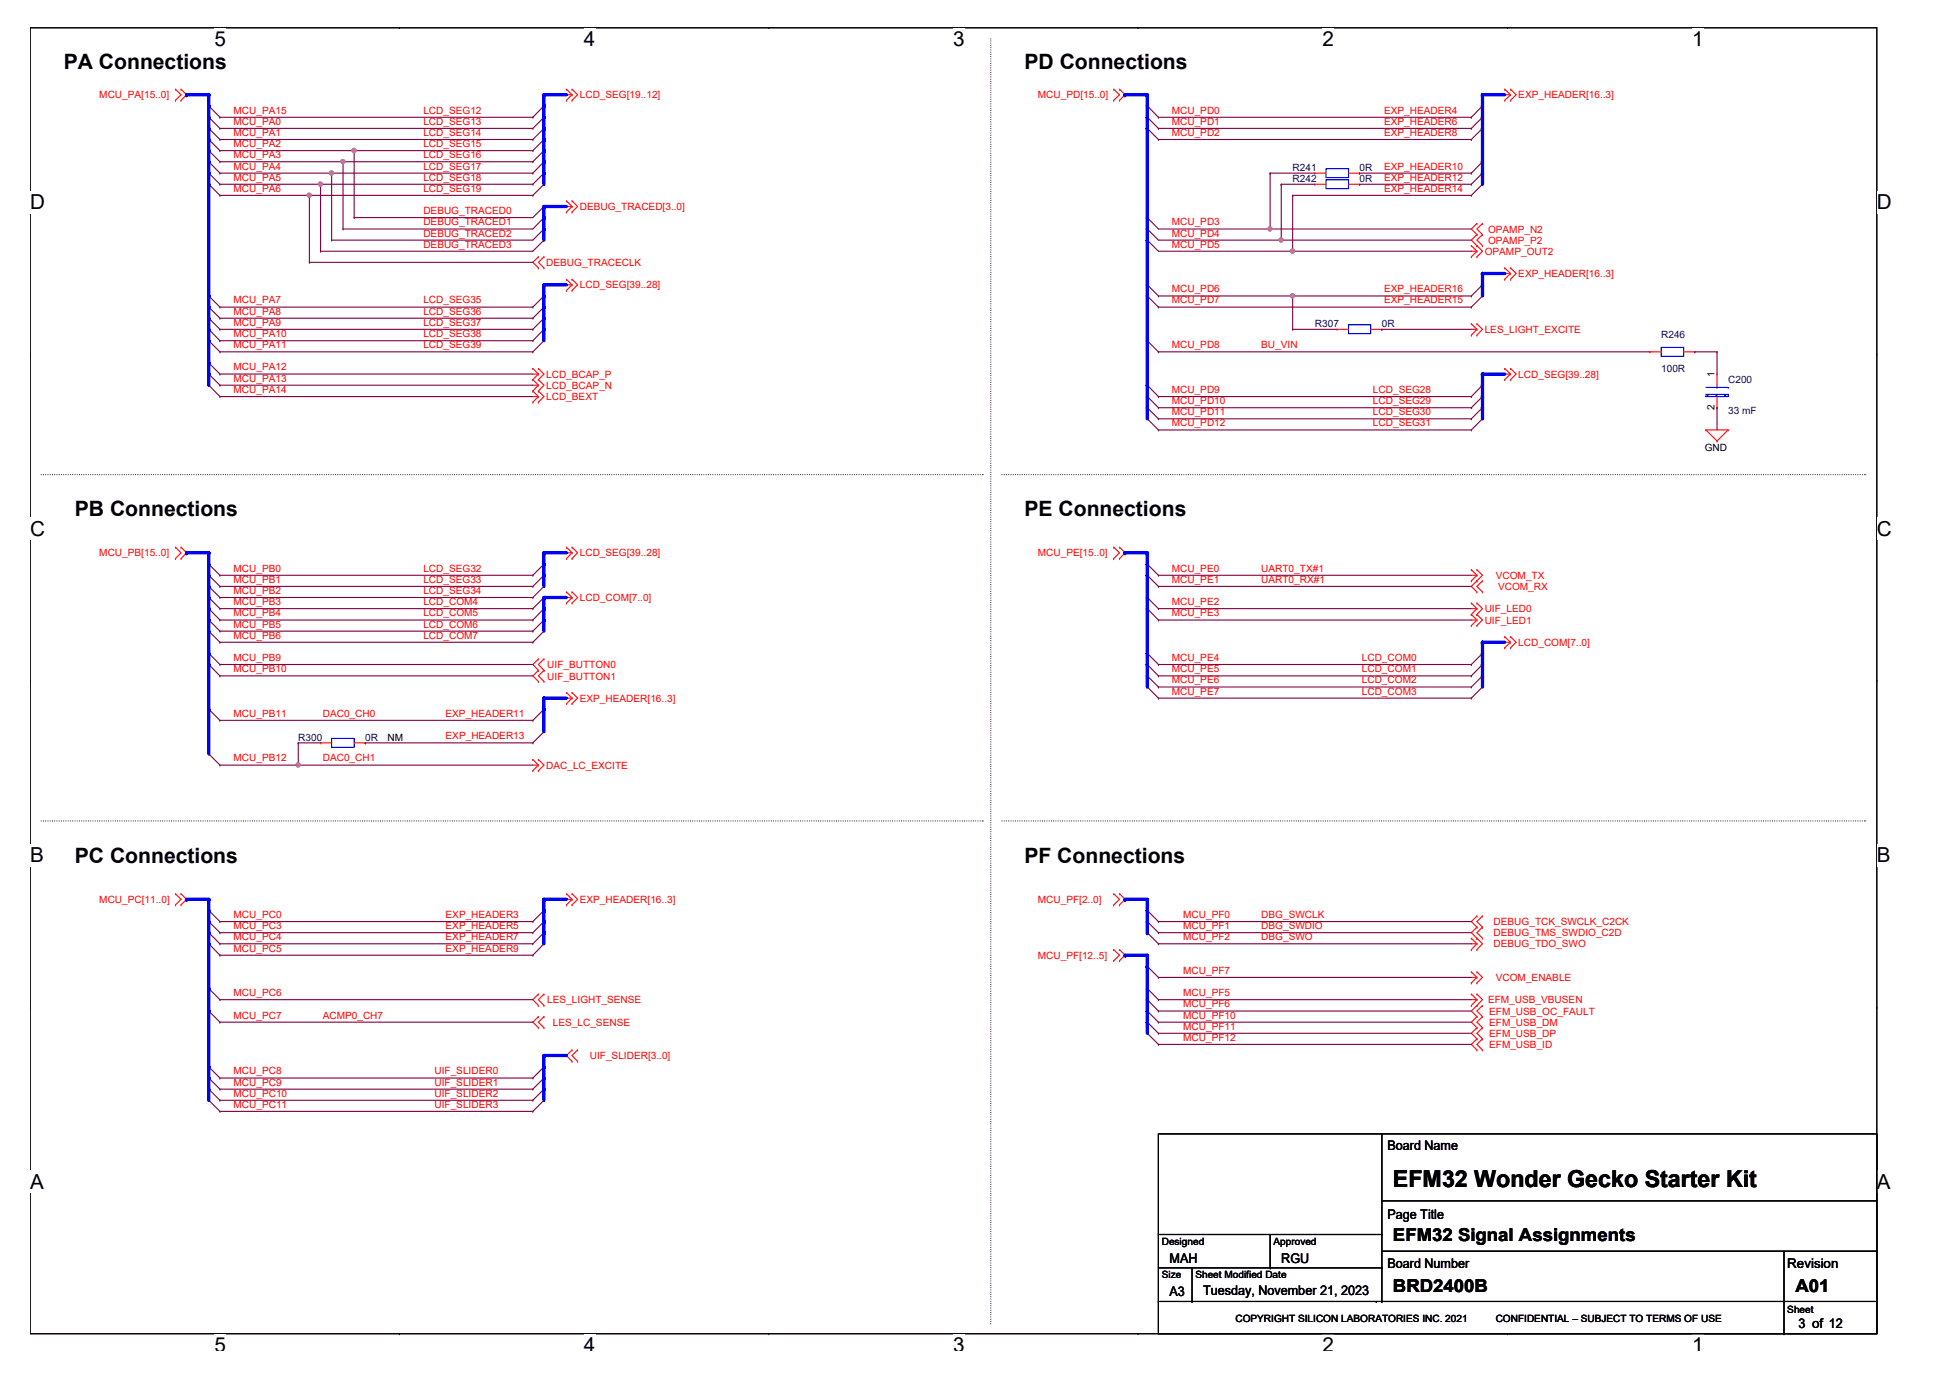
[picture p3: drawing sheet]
<svg xmlns="http://www.w3.org/2000/svg" width="297mm" height="210mm" viewBox="0 0 297 210" stroke-linecap="round" stroke-linejoin="round" font-family="sans-serif">
<defs><g id="words">
<text font-size="3.6" x="212.2" y="180.8">EFM32 Wonder Gecko Starter Kit</text>
<g font-size="3.2">
<text x="9.7" y="10.6">PA Connections</text>
<text x="156.1" y="10.6">PD Connections</text>
<text x="11.4" y="78.7">PB Connections</text>
<text x="156.1" y="78.7">PE Connections</text>
<text x="11.4" y="131.4">PC Connections</text>
<text x="156.1" y="131.4">PF Connections</text>
</g>
<g font-size="3.1">
<text x="32.7" y="7">5</text>
<text x="89" y="7">4</text>
<text x="145.2" y="7">3</text>
<text x="201.5" y="7">2</text>
<text x="257.7" y="7">1</text>
<text x="4.6" y="31.9">D</text>
<text x="285.9" y="31.9">D</text>
<text x="4.6" y="81.6">C</text>
<text x="285.9" y="81.6">C</text>
<text x="4.6" y="131.3">B</text>
<text x="285.9" y="131.3">B</text>
<text x="4.6" y="181.1">A</text>
<text x="285.9" y="181.1">A</text>
<text x="32.7" y="206">5</text>
<text x="89" y="206">4</text>
<text x="145.2" y="206">3</text>
<text x="201.5" y="206">2</text>
<text x="257.7" y="206">1</text>
</g>
<g font-size="2.7">
<text x="212.2" y="189">EFM32 Signal Assignments</text>
<text x="212.2" y="196.8">BRD2400B</text>
<text x="273.5" y="196.8">A01</text>
</g>
<g font-size="2">
<text x="211.3" y="175.1">Board Name</text>
<text x="211.3" y="185.7">Page Title</text>
<text x="178.2" y="197.4">A3</text>
<text x="178.2" y="192.3">MAH</text>
<text x="183.3" y="197.2">Tuesday, November 21, 2023</text>
<text x="195.2" y="192.3">RGU</text>
<text x="211.3" y="193.2">Board Number</text>
<text x="272.3" y="193.2">Revision</text>
<text x="274" y="202.4">3 of 12</text>
</g>
<g font-size="1.5" fill="#f00">
<text x="15.1" y="15">MCU_PA[15..0]</text>
<text x="35.6" y="17.3">MCU_PA15</text>
<text x="64.5" y="17.3">LCD_SEG12</text>
<text x="88.3" y="15">LCD_SEG[19..12]</text>
<text x="158.1" y="15">MCU_PD[15..0]</text>
<text x="178.5" y="17.3">MCU_PD0</text>
<text x="210.8" y="17.3">EXP_HEADER4</text>
<text x="231.3" y="15">EXP_HEADER[16..3]</text>
<text x="35.6" y="20.7">MCU_PA1</text>
<text x="35.6" y="22.4">MCU_PA2</text>
<text x="35.6" y="19">MCU_PA0</text>
<text x="64.5" y="20.7">LCD_SEG14</text>
<text x="64.5" y="19">LCD_SEG13</text>
<text x="64.5" y="22.4">LCD_SEG15</text>
<text x="178.5" y="19">MCU_PD1</text>
<text x="178.5" y="20.7">MCU_PD2</text>
<text x="210.8" y="19">EXP_HEADER6</text>
<text x="210.8" y="20.7">EXP_HEADER8</text>
<text x="35.6" y="24.1">MCU_PA3</text>
<text x="35.6" y="25.8">MCU_PA4</text>
<text x="35.6" y="27.5">MCU_PA5</text>
<text x="35.6" y="29.2">MCU_PA6</text>
<text x="64.5" y="29.2">LCD_SEG19</text>
<text x="64.5" y="27.5">LCD_SEG18</text>
<text x="64.5" y="25.8">LCD_SEG17</text>
<text x="64.5" y="24.1">LCD_SEG16</text>
<text x="210.8" y="25.8">EXP_HEADER10</text>
<text x="210.8" y="27.5">EXP_HEADER12</text>
<text x="210.8" y="29.2">EXP_HEADER14</text>
<text x="64.5" y="34.3">DEBUG_TRACED1</text>
<text x="64.5" y="32.6">DEBUG_TRACED0</text>
<text x="88.3" y="32">DEBUG_TRACED[3..0]</text>
<text x="178.5" y="34.3">MCU_PD3</text>
<text x="226.7" y="35.4">OPAMP_N2</text>
<text x="64.5" y="37.7">DEBUG_TRACED3</text>
<text x="64.5" y="36">DEBUG_TRACED2</text>
<text x="83.2" y="40.5">DEBUG_TRACECLK</text>
<text x="178.5" y="36">MCU_PD4</text>
<text x="178.5" y="37.7">MCU_PD5</text>
<text x="226.2" y="38.8">OPAMP_OUT2</text>
<text x="226.7" y="37.1">OPAMP_P2</text>
<text x="35.6" y="46.2">MCU_PA7</text>
<text x="35.6" y="47.9">MCU_PA8</text>
<text x="64.5" y="46.2">LCD_SEG35</text>
<text x="64.5" y="47.9">LCD_SEG36</text>
<text x="88.3" y="43.9">LCD_SEG[39..28]</text>
<text x="178.5" y="46.2">MCU_PD7</text>
<text x="178.5" y="44.5">MCU_PD6</text>
<text x="210.8" y="44.5">EXP_HEADER16</text>
<text x="210.8" y="46.2">EXP_HEADER15</text>
<text x="231.3" y="42.2">EXP_HEADER[16..3]</text>
<text x="35.6" y="49.6">MCU_PA9</text>
<text x="35.6" y="51.3">MCU_PA10</text>
<text x="35.6" y="53">MCU_PA11</text>
<text x="64.5" y="51.3">LCD_SEG38</text>
<text x="64.5" y="53">LCD_SEG39</text>
<text x="64.5" y="49.6">LCD_SEG37</text>
<text x="178.5" y="53">MCU_PD8</text>
<text x="192.1" y="53">BU_VIN</text>
<text x="226.2" y="50.7">LES_LIGHT_EXCITE</text>
<text x="35.6" y="56.4">MCU_PA12</text>
<text x="35.6" y="58.1">MCU_PA13</text>
<text x="35.6" y="59.9">MCU_PA14</text>
<text x="83.2" y="57.5">LCD_BCAP_P</text>
<text x="83.2" y="59.2">LCD_BCAP_N</text>
<text x="178.5" y="59.9">MCU_PD9</text>
<text x="209.1" y="59.9">LCD_SEG28</text>
<text x="231.3" y="57.5">LCD_SEG[39..28]</text>
<text x="83.2" y="61">LCD_BEXT</text>
<text x="178.5" y="61.6">MCU_PD10</text>
<text x="178.5" y="63.2">MCU_PD11</text>
<text x="178.5" y="64.9">MCU_PD12</text>
<text x="209.1" y="61.6">LCD_SEG29</text>
<text x="209.1" y="63.2">LCD_SEG30</text>
<text x="209.1" y="64.9">LCD_SEG31</text>
<text x="15.1" y="84.8">MCU_PB[15..0]</text>
<text x="35.6" y="87.1">MCU_PB0</text>
<text x="35.6" y="88.8">MCU_PB1</text>
<text x="64.5" y="87.1">LCD_SEG32</text>
<text x="64.5" y="88.8">LCD_SEG33</text>
<text x="88.3" y="84.8">LCD_SEG[39..28]</text>
<text x="158.1" y="84.8">MCU_PE[15..0]</text>
<text x="178.5" y="87.1">MCU_PE0</text>
<text x="178.5" y="88.8">MCU_PE1</text>
<text x="192.1" y="87.1">UART0_TX#1</text>
<text x="192.1" y="88.8">UART0_RX#1</text>
<text x="227.9" y="88.2">VCOM_TX</text>
<text x="228.2" y="89.9">VCOM_RX</text>
<text x="35.6" y="92.2">MCU_PB3</text>
<text x="35.6" y="95.6">MCU_PB5</text>
<text x="35.6" y="93.9">MCU_PB4</text>
<text x="35.6" y="90.5">MCU_PB2</text>
<text x="64.5" y="92.2">LCD_COM4</text>
<text x="64.5" y="95.6">LCD_COM6</text>
<text x="64.5" y="93.9">LCD_COM5</text>
<text x="64.5" y="90.5">LCD_SEG34</text>
<text x="88.3" y="91.6">LCD_COM[7..0]</text>
<text x="178.5" y="92.2">MCU_PE2</text>
<text x="178.5" y="93.9">MCU_PE3</text>
<text x="226.2" y="93.3">UIF_LED0</text>
<text x="226.2" y="95">UIF_LED1</text>
<text x="35.6" y="100.7">MCU_PB9</text>
<text x="35.6" y="97.3">MCU_PB6</text>
<text x="64.5" y="97.3">LCD_COM7</text>
<text x="83.4" y="101.8">UIF_BUTTON0</text>
<text x="178.5" y="100.7">MCU_PE4</text>
<text x="207.4" y="100.7">LCD_COM0</text>
<text x="231.3" y="98.4">LCD_COM[7..0]</text>
<text x="35.6" y="102.4">MCU_PB10</text>
<text x="83.4" y="103.5">UIF_BUTTON1</text>
<text x="88.3" y="106.9">EXP_HEADER[16..3]</text>
<text x="178.5" y="102.4">MCU_PE5</text>
<text x="178.5" y="104.1">MCU_PE6</text>
<text x="178.5" y="105.8">MCU_PE7</text>
<text x="207.4" y="102.4">LCD_COM1</text>
<text x="207.4" y="104.1">LCD_COM2</text>
<text x="207.4" y="105.8">LCD_COM3</text>
<text x="35.6" y="109.2">MCU_PB11</text>
<text x="49.2" y="109.2">DAC0_CH0</text>
<text x="67.9" y="109.2">EXP_HEADER11</text>
<text x="67.9" y="112.6">EXP_HEADER13</text>
<text x="35.6" y="116">MCU_PB12</text>
<text x="49.2" y="116">DAC0_CH1</text>
<text x="83.2" y="117.1">DAC_LC_EXCITE</text>
<text x="15.1" y="137.5">MCU_PC[11..0]</text>
<text x="88.3" y="137.5">EXP_HEADER[16..3]</text>
<text x="158.1" y="137.5">MCU_PF[2..0]</text>
<text x="35.6" y="139.8">MCU_PC0</text>
<text x="35.6" y="141.5">MCU_PC3</text>
<text x="35.6" y="143.2">MCU_PC4</text>
<text x="67.9" y="139.8">EXP_HEADER3</text>
<text x="67.9" y="141.5">EXP_HEADER5</text>
<text x="67.9" y="143.2">EXP_HEADER7</text>
<text x="180.2" y="139.8">MCU_PF0</text>
<text x="180.2" y="141.5">MCU_PF1</text>
<text x="180.2" y="143.2">MCU_PF2</text>
<text x="192.1" y="139.8">DBG_SWCLK</text>
<text x="192.1" y="141.5">DBG_SWDIO</text>
<text x="192.1" y="143.2">DBG_SWO</text>
<text x="227.5" y="142.6">DEBUG_TMS_SWDIO_C2D</text>
<text x="227.5" y="140.9">DEBUG_TCK_SWCLK_C2CK</text>
<text x="35.6" y="144.9">MCU_PC5</text>
<text x="67.9" y="144.9">EXP_HEADER9</text>
<text x="158.1" y="146">MCU_PF[12..5]</text>
<text x="180.2" y="148.3">MCU_PF7</text>
<text x="227.5" y="144.3">DEBUG_TDO_SWO</text>
<text x="227.9" y="149.4">VCOM_ENABLE</text>
<text x="35.6" y="151.7">MCU_PC6</text>
<text x="35.6" y="155.2">MCU_PC7</text>
<text x="49.2" y="155.2">ACMP0_CH7</text>
<text x="83.4" y="152.8">LES_LIGHT_SENSE</text>
<text x="180.2" y="151.7">MCU_PF5</text>
<text x="180.2" y="153.5">MCU_PF6</text>
<text x="180.2" y="155.2">MCU_PF10</text>
<text x="226.7" y="152.8">EFM_USB_VBUSEN</text>
<text x="226.8" y="154.6">EFM_USB_OC_FAULT</text>
<text x="84.2" y="156.3">LES_LC_SENSE</text>
<text x="89.8" y="161.3">UIF_SLIDER[3..0]</text>
<text x="180.2" y="156.8">MCU_PF11</text>
<text x="180.2" y="158.5">MCU_PF12</text>
<text x="226.8" y="159.6">EFM_USB_ID</text>
<text x="226.8" y="157.9">EFM_USB_DP</text>
<text x="226.8" y="156.3">EFM_USB_DM</text>
<text x="35.6" y="163.7">MCU_PC8</text>
<text x="35.6" y="165.4">MCU_PC9</text>
<text x="35.6" y="167">MCU_PC10</text>
<text x="66.2" y="167">UIF_SLIDER2</text>
<text x="66.2" y="163.7">UIF_SLIDER0</text>
<text x="66.2" y="165.4">UIF_SLIDER1</text>
<text x="35.6" y="168.7">MCU_PC11</text>
<text x="66.2" y="168.7">UIF_SLIDER3</text>
</g>
<g font-size="1.5" fill="#000080">
<text x="196.9" y="26">R241</text>
<text x="196.9" y="27.8">R242</text>
<text x="207.1" y="26">0R</text>
<text x="207.1" y="27.8">0R</text>
<text x="200.3" y="49.9">R307</text>
<text x="210.5" y="49.9">0R</text>
<text x="253" y="51.6">R246</text>
<text x="253" y="56.7">100R</text>
<text x="263.2" y="58.4">C200</text>
<text x="263.2" y="63">33 mF</text>
<text x="45.4" y="112.9">R300</text>
<text x="55.6" y="112.9">0R</text>
</g>
<g font-size="1.5">
<text x="261.2" y="57.5" transform="rotate(-90 261.2 57.5)">1</text>
<text x="261.2" y="62.4" transform="rotate(-90 261.2 62.4)">2</text>
<text x="259.7" y="68.7">GND</text>
<text x="59" y="112.9">NM</text>
<text x="177" y="189.6">Designed</text>
<text x="194" y="189.6">Approved</text>
<text x="177" y="194.7">Size</text>
<text x="182.1" y="194.7">Sheet Modified Date</text>
<text x="188.2" y="201.3">COPYRIGHT SILICON LABORATORIES INC. 2021</text>
<text x="227.8" y="201.3">CONFIDENTIAL – SUBJECT TO TERMS OF USE</text>
<text x="272.3" y="200">Sheet</text>
</g>
</g></defs>
<path d="M4.6 4.2h281.3v199h-281.3z" fill="none" stroke="#000" stroke-width=".17"/>
<g fill="#fff">
<path d="M32.7 4.2h1.7v3.5h-1.7z"/>
<path d="M32.7 203.2h1.7v2.5h-1.7z"/>
</g>
<path d="M60.8 4.2h.1M60.8 203.2h.1" fill="none" stroke="#000" stroke-width=".17"/>
<g fill="#fff">
<path d="M89 4.2h1.7v3.5h-1.7z"/>
<path d="M89 203.2h1.7v2.5h-1.7z"/>
</g>
<path d="M117.1 4.2h.1M117.1 203.2h.1" fill="none" stroke="#000" stroke-width=".17"/>
<g fill="#fff">
<path d="M145.2 4.2h1.8v3.5h-1.8z"/>
<path d="M145.2 203.2h1.8v2.5h-1.8z"/>
</g>
<path d="M173.4 4.2h.1M173.4 203.2h.1" fill="none" stroke="#000" stroke-width=".17"/>
<g fill="#fff">
<path d="M201.5 4.2h1.7v3.5h-1.7z"/>
<path d="M201.5 203.2h1.7v2.5h-1.7z"/>
</g>
<path d="M229.6 4.2h.1M229.6 203.2h.1" fill="none" stroke="#000" stroke-width=".17"/>
<g fill="#fff">
<path d="M257.7 4.2h1.8v3.5h-1.8z"/>
<path d="M257.7 203.2h1.8v2.5h-1.8z"/>
<path d="M4.6 29.1h2.2v3.5h-2.2z"/>
<path d="M285.9 29.1h2.2v3.5h-2.2z"/>
<path d="M4.6 78.8h2.2v3.5h-2.2z"/>
<path d="M285.9 78.8h2.2v3.5h-2.2z"/>
</g>
<path d="M4.6 53.9h.1M285.9 53.9h.1" fill="none" stroke="#000" stroke-width=".17"/>
<g fill="#fff">
<path d="M4.6 128.5h2.1v3.5h-2.1z"/>
<path d="M285.9 128.5h2.1v3.5h-2.1z"/>
</g>
<path d="M4.6 103.7h.1M285.9 103.7h.1" fill="none" stroke="#000" stroke-width=".17"/>
<path d="M4.6 103.7h.1M285.9 103.7h.1" fill="none" stroke="#000" stroke-width=".15"/>
<g fill="#fff">
<path d="M4.6 178.3h2.1v3.4h-2.1z"/>
<path d="M285.9 178.3h2.1v3.4h-2.1z"/>
</g>
<g fill="none" stroke="#000" stroke-width=".17">
<path d="M4.6 153.4h.1M285.9 153.4h.1M176.5 172.7h109.4v30.5h-109.4zM210.5 172.7v25.5M176.5 198.2h.1M176.5 198.2h109.4M176.5 193.1h34M176.5 188h34M181.6 198.2h.1M181.6 193.1v5.1M193.5 193.1h.1M193.5 188v5.1"/>
<path d="M209.6 198.2h.1M210.5 198.2h.1M210.5 193.1h.1M210.5 188h.1M210.5 182.9h75.4M210.5 190.6h75.4M271.8 190.6v12.6M285.9 182.9h.1M285.9 190.6h.1M271.8 203.2h.1"/>
</g>
<path d="M150.9 5.9h.1M6.3 72.3h143.4M149.7 72.3h.1M152.6 72.3h131.6M284.2 72.3h.1M6.3 125.1h143.4M149.7 125.1h.1M152.6 125.1h131.6M284.2 125.1h.1M150.9 201.6v-195.7" fill="none" stroke="#000" stroke-width=".17" stroke-dasharray="0 .3"/>
<g fill="none" stroke="#f00" stroke-width=".17">
<path d="M26.7 13.6h.1M26.7 15.3h.1M26.7 13.6l.9 .8-.9 .9M27.6 13.6h.1M27.6 15.3h.1M27.6 13.6l.8 .8-.8 .9M86.3 13.6h.1M86.3 15.3h.1M86.3 13.6l.8 .8M86.3 14.4h.8M87.1 13.6h.1M87.1 15.3h.1"/>
<path d="M87.1 14.4h.1M87.1 13.6l.9 .8-.9 .9M87.1 14.4l-.8 .9M169.6 13.6h.1M169.6 15.3h.1M169.6 13.6l.9 .8-.9 .9M170.5 13.6h.1M170.5 15.3h.1M170.5 13.6l.9 .8-.9 .9M229.2 13.6h.1M229.2 15.3h.1M229.2 14.4h.9"/>
<path d="M229.2 13.6l.9 .8M230.1 13.6h.1M230.1 15.3h.1M230.1 14.4h.1M230.1 13.6l.8 .8-.8 .9M230.1 14.4l-.9 .9M82 39.1h.1M82 39.1l-.8 .9 .8 .8M82.9 39.1h.1M82.9 39.1l-.9 .9 .9 .8M86.3 30.6h.1M86.3 32.3h.1"/>
<path d="M86.3 30.6l.8 .9M86.3 31.5h.8M87.1 30.6h.1M87.1 32.3h.1M87.1 31.5h.1M87.1 30.6l.9 .9-.9 .8M87.1 31.5l-.8 .8M200.3 26.4h.1M200.3 26.4h1.7M205.4 26.4h1.7M207.1 26.4h.1M224.1 37.4h.1"/>
<path d="M224.1 39.1h.1M224.1 37.4l.9 .9M224.1 38.3h.9M225 34h.1M225 35.7h.1M225 37.4h.1M225 39.1h.1M225 38.3h.1M225 34l-.9 .9 .9 .8M225 35.7l-.9 .9 1.7 1.7-.8 .8M225 38.3l-.9 .8M225.8 34h.1"/>
<path d="M225.8 35.7h.1M225.8 37.4h.1M225.8 34l-.8 .9 .8 .8M225.8 35.7l-.8 .9 .8 .8M81.2 56.1h.1M81.2 57.8h.1M81.2 59.6h.1M81.2 56.1l.8 .9M81.2 57h.8M81.2 57.8l.8 .9M81.2 58.7h.8M81.2 59.6l.8 .8"/>
<path d="M82 56.1h.1M82 57.8h.1M82 57h.1M82 59.6h.1M82 58.7h.1M82 40.8h.1M82 56.1l.9 .9-.9 .8M82 57l-.8 .8M82 57.8l.9 .9-.9 .9M82 58.7l-.8 .9M82 59.6l.9 .8-.9 .9M82.9 40.8h.1"/>
<path d="M86.3 42.5h.1M86.3 44.2h.1M86.3 42.5l.8 .9M86.3 43.4h.8M87.1 42.5h.1M87.1 44.2h.1M87.1 43.4h.1M87.1 42.5l.9 .9-.9 .8M87.1 43.4l-.8 .8M224.1 49.3h.1M224.1 51.1h.1M224.1 49.3l.9 .9"/>
<path d="M224.1 50.2h.9M225 49.3h.1M225 51.1h.1M225 50.2h.1M225 49.3l.8 .9-.8 .9M225 50.2l-.9 .9M229.2 56.1h.1M229.2 57.8h.1M229.2 40.8h.1M229.2 42.5h.1M229.2 57h.9M229.2 56.1l.9 .9"/>
<path d="M229.2 40.8l.9 .9M229.2 41.7h.9M230.1 56.1h.1M230.1 57.8h.1M230.1 57h.1M230.1 40.8h.1M230.1 42.5h.1M230.1 41.7h.1M230.1 56.1l.8 .9-.8 .8M230.1 57l-.9 .8M230.1 40.8l.8 .9-.8 .8M230.1 41.7l-.9 .8"/>
<path d="M251.3 53.6h.1M251.3 53.6h1.7M256.5 53.6h1.7M258.2 53.6h.1M81.2 61.3h.1M81.2 60.4h.8M82 61.3h.1M82 60.4h.1M82 60.4l-.8 .9M259.9 65.5h.1M259.9 65.5h3.3M259.9 65.5l1.6 1.7"/>
<path d="M261.5 67.2h.1M263.2 65.5h.1M263.2 65.5l-1.7 1.7M26.7 83.4h.1M26.7 85.1h.1M26.7 83.4l.9 .8-.9 .9M27.6 83.4h.1M27.6 85.1h.1M27.6 83.4l.8 .8-.8 .9M86.3 83.4h.1M86.3 85.1h.1M86.3 90.2h.1"/>
<path d="M86.3 91.9h.1M86.3 83.4l.8 .8M86.3 84.2h.8M86.3 90.2l.8 .8M86.3 91h.8M87.1 83.4h.1M87.1 85.1h.1M87.1 84.2h.1M87.1 90.2h.1M87.1 91.9h.1M87.1 91h.1M87.1 83.4l.9 .8-.9 .9"/>
<path d="M87.1 84.2l-.8 .9M87.1 90.2l.9 .8-.9 .9M87.1 91l-.8 .9M169.6 83.4h.1M169.6 85.1h.1M169.6 83.4l.9 .8-.9 .9M170.5 83.4h.1M170.5 85.1h.1M170.5 83.4l.9 .8-.9 .9M224.1 91.9h.1M224.1 93.6h.1M224.1 86.8h.1"/>
<path d="M224.1 88.5h.1M224.1 95.3h.1M224.1 91.9l.9 .8M224.1 92.7h.9M224.1 86.8l.9 .8M224.1 87.6h.9M224.1 93.6l.9 .8M224.1 94.4h.9M225 91.9h.1M225 93.6h.1M225 92.7h.1M225 86.8h.1"/>
<path d="M225 88.5h.1M225 87.6h.1M225 90.2h.1M225 95.3h.1M225 94.4h.1M225 91.9l.8 .8-.8 .9M225 92.7l-.9 .9M225 86.8l.8 .8-1.7 1.7 .9 .9M225 87.6l-.9 .9M225 93.6l.8 .8-.8 .9M225 94.4l-.9 .9M225.8 88.5h.1"/>
<path d="M225.8 90.2h.1M225.8 88.5l-.8 .8 .8 .9M229.2 97h.1M229.2 98.7h.1M229.2 97l.9 .8M229.2 97.8h.9M230.1 97h.1M230.1 98.7h.1M230.1 97.8h.1M230.1 97l.8 .8-.8 .9M230.1 97.8l-.9 .9M48.8 113.2h.1"/>
<path d="M48.8 113.2h1.7M53.9 113.2h1.7M55.6 113.2h.1M81.2 115.7h.1M81.2 117.4h.1M81.2 115.7l.8 .8M81.2 116.5h.8M82 115.7h.1M82 117.4h.1M82 116.5h.1M82 100.4h.1M82 102.1h.1"/>
<path d="M82 103.8h.1M82 115.7l.9 .8-.9 .9M82 116.5l-.8 .9M82 100.4l-.8 .8 .8 .9M82 102.1l-.8 .9 .8 .8M82.9 100.4h.1M82.9 102.1h.1M82.9 103.8h.1M82.9 100.4l-.9 .8 .9 .9M82.9 102.1l-.9 .9 .9 .8M86.3 105.5h.1M86.3 107.2h.1"/>
<path d="M86.3 105.5l.8 .8M86.3 106.3h.8M87.1 105.5h.1M87.1 107.2h.1M87.1 106.3h.1M87.1 105.5l.9 .8-.9 .9M87.1 106.3l-.8 .9M26.7 136.1h.1M26.7 137.8h.1M26.7 136.1l.9 .9-.9 .8M27.6 136.1h.1M27.6 137.8h.1"/>
<path d="M27.6 136.1l.8 .9-.8 .8M86.3 136.1h.1M86.3 137.8h.1M86.3 136.1l.8 .9M86.3 137h.8M87.1 136.1h.1M87.1 137.8h.1M87.1 137h.1M87.1 136.1l.9 .9-.9 .8M87.1 137l-.8 .8M169.6 136.1h.1M169.6 137.8h.1"/>
<path d="M169.6 136.1l.9 .9-.9 .8M170.5 136.1h.1M170.5 137.8h.1M170.5 136.1l.9 .9-.9 .8M225 139.5h.1M225 139.5l-.9 .9 .9 .8M225.8 139.5h.1M225.8 139.5l-.8 .9 .8 .8M82 151.4h.1M82 153.2h.1M82 154.9h.1M82 156.5h.1"/>
<path d="M82 151.4l-.8 .9 .8 .9M82 154.9l-.8 .8 .8 .8M82.9 151.4h.1M82.9 153.2h.1M82.9 154.9h.1M82.9 156.5h.1M82.9 151.4l-.9 .9 .9 .9M82.9 154.9l-.9 .8 .9 .8M87.1 159.9h.1M87.1 159.9l-.8 .9 .8 .9M88 159.9h.1M88 159.9l-.9 .9 .9 .9"/>
<path d="M169.6 144.7h.1M169.6 146.3h.1M169.6 144.7l.9 .8-.9 .8M170.5 144.7h.1M170.5 146.3h.1M170.5 144.7l.9 .8-.9 .8M224.1 142.9h.1M224.1 144.7h.1M224.1 151.4h.1M224.1 153.2h.1M224.1 148h.1M224.1 149.7h.1"/>
<path d="M224.1 142.9l.9 .9M224.1 143.8h.9M224.1 151.4l.9 .9M224.1 152.3h.9M224.1 148l.9 .9M224.1 148.9h.9M225 142.9h.1M225 144.7h.1M225 143.8h.1M225 141.2h.1M225 153.2h.1M225 154.9h.1"/>
<path d="M225 158.2h.1M225 159.9h.1M225 156.5h.1M225 151.4h.1M225 152.3h.1M225 148h.1M225 149.7h.1M225 148.9h.1M225 141.2l-.9 .9 1.7 1.7-.8 .9M225 143.8l-.9 .9M225 153.2l-.9 .8 .9 .9M225 158.2l-.9 .9 .9 .8"/>
<path d="M225 156.5l-.9 .9 .9 .8M225 154.9l-.9 .8 .9 .8M225 151.4l.8 .9-.8 .9M225 152.3l-.9 .9M225 148l.8 .9-.8 .8M225 148.9l-.9 .8M225.8 142.9h.1M225.8 141.2h.1M225.8 153.2h.1M225.8 154.9h.1M225.8 158.2h.1M225.8 159.9h.1"/>
<path d="M225.8 156.5h.1M225.8 141.2l-.8 .9 .8 .8M225.8 153.2l-.8 .8 .8 .9M225.8 158.2l-.8 .9 .8 .8M225.8 156.5l-.8 .9 .8 .8M225.8 154.9l-.8 .8 .8 .8M87.1 161.7h.1M88 161.7h.1"/>
</g>
<g fill="none" stroke="#800040" stroke-width=".17">
<path d="M31.8 17.9h.1M31.8 19.6h.1M31.8 16.1h.1M31.8 17.9l1.7 1.7M31.8 19.6l1.7 1.7M31.8 16.1l1.7 1.8M81.2 19.6h.1M81.2 17.9h.1M82.9 17.9l-1.7 1.7M82.9 19.6l-1.7 1.7M82.9 16.1l-1.7 1.8M174.8 16.1h.1"/>
<path d="M174.8 17.9h.1M174.8 19.6h.1M174.8 16.1l1.7 1.8M174.8 17.9l1.7 1.7M174.8 19.6l1.7 1.7M224.1 17.9h.1M224.1 19.6h.1M225.8 16.1l-1.7 1.8M225.8 17.9l-1.7 1.7M225.8 19.6l-1.7 1.7M31.8 21.3h.1M31.8 22.9h.1"/>
<path d="M31.8 24.6h.1M31.8 26.4h.1M31.8 28.1h.1M31.8 21.3l1.7 1.6M31.8 22.9l1.7 1.7M31.8 24.6l1.7 1.8M31.8 26.4l1.7 1.7M31.8 28.1l1.7 1.7M81.2 21.3h.1M81.2 22.9h.1M81.2 24.6h.1M81.2 26.4h.1"/>
<path d="M81.2 28.1h.1M81.2 29.8h.1M82.9 31.5h.1M82.9 33.1h.1M82.9 34.9h.1M82.9 36.6h.1M82.9 21.3l-1.7 1.6M82.9 22.9l-1.7 1.7M82.9 24.6l-1.7 1.8M82.9 26.4l-1.7 1.7M82.9 28.1l-1.7 1.7M82.9 31.5l-1.7 1.6"/>
<path d="M82.9 33.1l-1.7 1.8M82.9 34.9l-1.7 1.7M82.9 36.6l-1.7 1.7M174.8 33.1h.1M174.8 34.9h.1M174.8 36.6h.1M174.8 33.1l1.7 1.8M174.8 34.9l1.7 1.7M174.8 36.6l1.7 1.7M224.1 21.3h.1M224.1 29.8h.1M224.1 28.1h.1"/>
<path d="M224.1 26.4h.1M225.8 28.1l-1.7 1.7M225.8 26.4l-1.7 1.7M225.8 24.6l-1.7 1.8M31.8 45.1h.1M31.8 46.8h.1M31.8 48.5h.1M31.8 50.2h.1M31.8 51.9h.1M31.8 55.3h.1M31.8 57h.1M31.8 58.7h.1"/>
<path d="M31.8 45.1l1.7 1.7M31.8 46.8l1.7 1.7M31.8 48.5l1.7 1.7M31.8 50.2l1.7 1.7M31.8 51.9l1.7 1.7M31.8 55.3l1.7 1.7M31.8 57l1.7 1.7M31.8 58.7l1.7 1.7M81.2 46.8h.1M81.2 48.5h.1M81.2 50.2h.1M81.2 51.9h.1"/>
<path d="M81.2 53.6h.1M82.9 45.1l-1.7 1.7M82.9 46.8l-1.7 1.7M82.9 48.5l-1.7 1.7M82.9 50.2l-1.7 1.7M82.9 51.9l-1.7 1.7M174.8 43.4h.1M174.8 51.9h.1M174.8 58.7h.1M174.8 45.1h.1M174.8 43.4l1.7 1.7M174.8 51.9l1.7 1.7"/>
<path d="M174.8 58.7l1.7 1.7M174.8 45.1l1.7 1.7M224.1 45.1h.1M224.1 46.8h.1M225.8 58.7l-1.7 1.7M225.8 43.4l-1.7 1.7M225.8 45.1l-1.7 1.7M174.8 60.4h.1M174.8 62.1h.1M174.8 63.8h.1M174.8 60.4l1.7 1.7M174.8 62.1l1.7 1.7"/>
<path d="M174.8 63.8l1.7 1.7M224.1 62.1h.1M224.1 63.8h.1M224.1 65.5h.1M224.1 60.4h.1M225.8 60.4l-1.7 1.7M225.8 62.1l-1.7 1.7M225.8 63.8l-1.7 1.7M31.8 91h.1M31.8 92.7h.1M31.8 94.4h.1M31.8 96.1h.1"/>
<path d="M31.8 85.9h.1M31.8 87.6h.1M31.8 89.3h.1M31.8 99.5h.1M31.8 91l1.7 1.7M31.8 92.7l1.7 1.7M31.8 94.4l1.7 1.7M31.8 96.1l1.7 1.7M31.8 85.9l1.7 1.7M31.8 87.6l1.7 1.7M31.8 89.3l1.7 1.7M31.8 99.5l1.7 1.7"/>
<path d="M81.2 92.7h.1M81.2 94.4h.1M81.2 96.1h.1M81.2 97.8h.1M81.2 87.6h.1M81.2 89.3h.1M81.2 91h.1M82.9 91l-1.7 1.7M82.9 92.7l-1.7 1.7M82.9 94.4l-1.7 1.7M82.9 96.1l-1.7 1.7M82.9 85.9l-1.7 1.7"/>
<path d="M82.9 87.6l-1.7 1.7M82.9 89.3l-1.7 1.7M174.8 85.9h.1M174.8 87.6h.1M174.8 91h.1M174.8 92.7h.1M174.8 99.5h.1M174.8 85.9l1.7 1.7M174.8 87.6l1.7 1.7M174.8 91l1.7 1.7M174.8 92.7l1.7 1.7M174.8 99.5l1.7 1.7"/>
<path d="M225.8 99.5l-1.7 1.7M31.8 108h.1M31.8 114.8h.1M31.8 101.2h.1M31.8 108l1.7 1.7M31.8 114.8l1.7 1.7M31.8 101.2l1.7 1.8M81.2 109.7h.1M81.2 113.2h.1M82.9 108l-1.7 1.7M82.9 111.5l-1.7 1.7M174.8 101.2h.1"/>
<path d="M174.8 103h.1M174.8 104.6h.1M174.8 101.2l1.7 1.8M174.8 103l1.7 1.6M174.8 104.6l1.7 1.7M224.1 101.2h.1M224.1 103h.1M224.1 104.6h.1M224.1 106.3h.1M225.8 101.2l-1.7 1.8M225.8 103l-1.7 1.6M225.8 104.6l-1.7 1.7"/>
<path d="M31.8 138.7h.1M31.8 138.7l1.7 1.7M82.9 138.7l-1.7 1.7M174.8 138.7h.1M174.8 138.7l1.7 1.7M31.8 140.4h.1M31.8 142.1h.1M31.8 143.8h.1M31.8 154h.1M31.8 150.6h.1M31.8 140.4l1.7 1.7M31.8 142.1l1.7 1.7"/>
<path d="M31.8 143.8l1.7 1.7M31.8 154l1.7 1.7M31.8 150.6l1.7 1.7M81.2 140.4h.1M81.2 142.1h.1M81.2 143.8h.1M81.2 145.5h.1M82.9 140.4l-1.7 1.7M82.9 142.1l-1.7 1.7M82.9 143.8l-1.7 1.7M174.8 140.4h.1M174.8 142.1h.1"/>
<path d="M174.8 150.6h.1M174.8 147.2h.1M174.8 152.3h.1M174.8 154h.1M174.8 155.7h.1M174.8 157.4h.1M174.8 140.4l1.7 1.7M174.8 142.1l1.7 1.7M174.8 150.6l1.7 1.7M174.8 147.2l1.7 1.7M174.8 152.3l1.7 1.7M174.8 154l1.7 1.7"/>
<path d="M174.8 155.7l1.7 1.7M174.8 157.4l1.7 1.7M31.8 162.5h.1M31.8 164.2h.1M31.8 165.9h.1M31.8 167.6h.1M31.8 162.5l1.7 1.7M31.8 164.2l1.7 1.7M31.8 165.9l1.7 1.7M31.8 167.6l1.7 1.7M81.2 164.2h.1M81.2 165.9h.1"/>
<path d="M81.2 167.6h.1M81.2 169.3h.1M82.9 162.5l-1.7 1.7M82.9 164.2l-1.7 1.7M82.9 165.9l-1.7 1.7M82.9 167.6l-1.7 1.7"/>
</g>
<path d="M202 25.7h3.4v1.4h-3.4zM253 52.9h3.5v1.4h-3.5zM259.9 59h3.3M261.5 59h.1M261.5 58.7v.3M263.2 59h.1M261.5 60.1h.1M261.5 60.1v.3M50.5 112.5h3.4v1.3h-3.4z" fill="none" stroke="#00f" stroke-width=".17"/>
<path d="M259.9 60.1h3.3v.3h-3.3z" fill-rule="evenodd" fill="#fff"/>
<path d="M259.9 60.2h3.3" fill="none" stroke="#00f" stroke-width=".34"/>
<path d="M202 27.4h3.4v1.3h-3.4zM205.4 49.5h3.4v1.3h-3.4zM259.9 60.1h3.3v.3h-3.3z" fill="none" stroke="#00f" stroke-width=".17"/>
<path d="M200.3 28.1h.1M200.3 28.1h1.7M205.4 28.1h1.7M207.1 28.1h.1M203.7 50.2h.1M203.7 50.2h1.7M208.8 50.2h1.7M210.5 50.2h.1M261.5 57h.1M261.5 57v1.7M261.5 62.1h.1M261.5 60.4v1.7" fill="none" stroke="#f00" stroke-width=".17"/>
<path d="M82.9 50.2v1.7" fill="none" stroke="#00f" stroke-width=".51"/>
<circle cx="82.9" cy="50.2" r=".25" fill="#00f"/>
<path d="M82.9 17.9v1.7" fill="none" stroke="#00f" stroke-width=".51"/>
<circle cx="82.9" cy="17.9" r=".25" fill="#00f"/>
<path d="M82.9 16.1v1.8" fill="none" stroke="#00f" stroke-width=".51"/>
<circle cx="82.9" cy="16.1" r=".25" fill="#00f"/>
<path d="M82.9 14.4v1.7" fill="none" stroke="#00f" stroke-width=".51"/>
<circle cx="82.9" cy="14.4" r=".25" fill="#00f"/>
<path d="M82.9 21.3v1.6" fill="none" stroke="#00f" stroke-width=".51"/>
<circle cx="82.9" cy="21.3" r=".25" fill="#00f"/>
<path d="M82.9 19.6v1.7" fill="none" stroke="#00f" stroke-width=".51"/>
<circle cx="82.9" cy="19.6" r=".25" fill="#00f"/>
<path d="M82.9 22.9v1.7" fill="none" stroke="#00f" stroke-width=".51"/>
<circle cx="82.9" cy="22.9" r=".25" fill="#00f"/>
<path d="M82.9 24.6v1.8" fill="none" stroke="#00f" stroke-width=".51"/>
<circle cx="82.9" cy="24.6" r=".25" fill="#00f"/>
<path d="M82.9 26.4v1.7" fill="none" stroke="#00f" stroke-width=".51"/>
<circle cx="82.9" cy="26.4" r=".25" fill="#00f"/>
<path d="M82.9 46.8v1.7" fill="none" stroke="#00f" stroke-width=".51"/>
<circle cx="82.9" cy="46.8" r=".25" fill="#00f"/>
<path d="M82.9 45.1v1.7" fill="none" stroke="#00f" stroke-width=".51"/>
<circle cx="82.9" cy="45.1" r=".25" fill="#00f"/>
<path d="M82.9 48.5v1.7" fill="none" stroke="#00f" stroke-width=".51"/>
<circle cx="82.9" cy="48.5" r=".25" fill="#00f"/>
<path d="M82.9 14.4h3.4" fill="none" stroke="#00f" stroke-width=".51"/>
<circle cx="82.9" cy="14.4" r=".25" fill="#00f"/>
<g fill="none" stroke="#800040" stroke-width=".17">
<path d="M33.5 21.3h.1M33.5 22.9h.1M33.5 24.6h.1M33.5 26.4h.1M33.5 28.1h.1M33.5 29.8h.1M33.5 21.3h47.7M33.5 22.9h20.4M33.5 24.6h18.8M33.5 26.4h17M33.5 28.1h15.3M33.5 29.8h13.6"/>
<path d="M33.5 46.8h.1M33.5 46.8h47.7"/>
</g>
<path d="M82.9 31.5h3.4" fill="none" stroke="#00f" stroke-width=".51"/>
<circle cx="82.9" cy="31.5" r=".25" fill="#00f"/>
<path d="M82.9 31.5v1.6" fill="none" stroke="#00f" stroke-width=".51"/>
<circle cx="82.9" cy="31.5" r=".25" fill="#00f"/>
<path d="M82.9 33.1v1.8" fill="none" stroke="#00f" stroke-width=".51"/>
<circle cx="82.9" cy="33.1" r=".25" fill="#00f"/>
<path d="M82.9 34.9v1.7" fill="none" stroke="#00f" stroke-width=".51"/>
<circle cx="82.9" cy="34.9" r=".25" fill="#00f"/>
<path d="M47.1 40h.1M47.1 29.8h.1M47.1 40h34.1M47.1 29.8v10.2M47.1 29.8h34.1" fill="none" stroke="#800040" stroke-width=".17"/>
<circle cx="47.1" cy="29.7" r=".32" fill="#f0f"/>
<circle cx="47.1" cy="29.7" r=".32" fill="none" stroke="#f0f" stroke-width=".17"/>
<path d="M48.8 38.3h.1M48.8 28.1h.1M48.8 38.3h32.4M48.8 28.1v10.2M48.8 28.1h32.4" fill="none" stroke="#800040" stroke-width=".17"/>
<circle cx="48.8" cy="28" r=".32" fill="#f0f"/>
<circle cx="48.8" cy="28" r=".32" fill="none" stroke="#f0f" stroke-width=".17"/>
<path d="M50.5 36.6h.1M50.5 26.4h.1M50.5 36.6h30.7M50.5 26.4v10.2M50.5 26.4h30.7" fill="none" stroke="#800040" stroke-width=".17"/>
<circle cx="50.5" cy="26.3" r=".32" fill="#f0f"/>
<circle cx="50.5" cy="26.3" r=".32" fill="none" stroke="#f0f" stroke-width=".17"/>
<path d="M52.3 34.9h.1M52.3 24.6h.1M52.3 34.9h28.9M52.3 24.6v10.3M52.3 24.6h28.9" fill="none" stroke="#800040" stroke-width=".17"/>
<circle cx="52.2" cy="24.6" r=".32" fill="#f0f"/>
<circle cx="52.2" cy="24.6" r=".32" fill="none" stroke="#f0f" stroke-width=".17"/>
<path d="M53.9 33.1h.1M53.9 22.9h.1M53.9 33.1h27.3M53.9 22.9v10.2M53.9 22.9h27.3" fill="none" stroke="#800040" stroke-width=".17"/>
<circle cx="53.9" cy="22.9" r=".32" fill="#f0f"/>
<circle cx="53.9" cy="22.9" r=".32" fill="none" stroke="#f0f" stroke-width=".17"/>
<g fill="none" stroke="#800040" stroke-width=".17">
<path d="M33.5 17.9h.1M33.5 17.9h47.7M33.5 48.5h.1M33.5 50.2h.1M33.5 51.9h.1M33.5 53.6h.1M33.5 57h.1M33.5 58.7h.1M33.5 48.5h47.7M33.5 50.2h47.7M33.5 51.9h47.7M33.5 53.6h47.7"/>
<path d="M33.5 57h47.7M33.5 58.7h47.7M33.5 60.4h.1M33.5 60.4h47.7"/>
</g>
<path d="M82.9 43.4v1.7" fill="none" stroke="#00f" stroke-width=".51"/>
<circle cx="82.9" cy="43.4" r=".25" fill="#00f"/>
<path d="M82.9 43.4h3.4" fill="none" stroke="#00f" stroke-width=".51"/>
<circle cx="82.9" cy="43.4" r=".25" fill="#00f"/>
<path d="M31.8 57v1.7" fill="none" stroke="#00f" stroke-width=".51"/>
<circle cx="31.8" cy="57" r=".25" fill="#00f"/>
<path d="M31.8 21.3v1.6" fill="none" stroke="#00f" stroke-width=".51"/>
<circle cx="31.8" cy="21.3" r=".25" fill="#00f"/>
<path d="M31.8 16.1v1.8" fill="none" stroke="#00f" stroke-width=".51"/>
<circle cx="31.8" cy="16.1" r=".25" fill="#00f"/>
<path d="M31.8 14.4v1.7" fill="none" stroke="#00f" stroke-width=".51"/>
<circle cx="31.8" cy="14.4" r=".25" fill="#00f"/>
<path d="M31.8 19.6v1.7" fill="none" stroke="#00f" stroke-width=".51"/>
<circle cx="31.8" cy="19.6" r=".25" fill="#00f"/>
<path d="M31.8 17.9v1.7" fill="none" stroke="#00f" stroke-width=".51"/>
<circle cx="31.8" cy="17.9" r=".25" fill="#00f"/>
<path d="M31.8 22.9v1.7" fill="none" stroke="#00f" stroke-width=".51"/>
<circle cx="31.8" cy="22.9" r=".25" fill="#00f"/>
<path d="M31.8 28.1v17" fill="none" stroke="#00f" stroke-width=".51"/>
<circle cx="31.8" cy="28.1" r=".25" fill="#00f"/>
<path d="M31.8 24.6v1.8" fill="none" stroke="#00f" stroke-width=".51"/>
<circle cx="31.8" cy="24.6" r=".25" fill="#00f"/>
<path d="M31.8 26.4v1.7" fill="none" stroke="#00f" stroke-width=".51"/>
<circle cx="31.8" cy="26.4" r=".25" fill="#00f"/>
<path d="M31.8 46.8v1.7" fill="none" stroke="#00f" stroke-width=".51"/>
<circle cx="31.8" cy="46.8" r=".25" fill="#00f"/>
<path d="M31.8 45.1v1.7" fill="none" stroke="#00f" stroke-width=".51"/>
<circle cx="31.8" cy="45.1" r=".25" fill="#00f"/>
<path d="M31.8 48.5v1.7" fill="none" stroke="#00f" stroke-width=".51"/>
<circle cx="31.8" cy="48.5" r=".25" fill="#00f"/>
<path d="M31.8 55.3v1.7" fill="none" stroke="#00f" stroke-width=".51"/>
<circle cx="31.8" cy="55.3" r=".25" fill="#00f"/>
<path d="M31.8 50.2v1.7" fill="none" stroke="#00f" stroke-width=".51"/>
<circle cx="31.8" cy="50.2" r=".25" fill="#00f"/>
<path d="M31.8 51.9v3.4" fill="none" stroke="#00f" stroke-width=".51"/>
<circle cx="31.8" cy="51.9" r=".25" fill="#00f"/>
<path d="M28.4 14.4h3.4" fill="none" stroke="#00f" stroke-width=".51"/>
<circle cx="28.4" cy="14.4" r=".25" fill="#00f"/>
<path d="M33.5 19.6h.1M33.5 19.6h47.7M45.4 113.2h.1M45.4 116.5h.1M45.4 113.2h3.4M45.4 113.2v3.3M45.4 116.5h35.8" fill="none" stroke="#800040" stroke-width=".17"/>
<circle cx="45.4" cy="116.5" r=".32" fill="#f0f"/>
<circle cx="45.4" cy="116.5" r=".32" fill="none" stroke="#f0f" stroke-width=".17"/>
<path d="M31.8 101.2v6.8" fill="none" stroke="#00f" stroke-width=".51"/>
<circle cx="31.8" cy="101.2" r=".25" fill="#00f"/>
<path d="M33.5 92.7h.1M33.5 92.7h47.7" fill="none" stroke="#800040" stroke-width=".17"/>
<path d="M31.8 108v6.8" fill="none" stroke="#00f" stroke-width=".51"/>
<circle cx="31.8" cy="108" r=".25" fill="#00f"/>
<path d="M28.4 84.2h3.4" fill="none" stroke="#00f" stroke-width=".51"/>
<circle cx="28.4" cy="84.2" r=".25" fill="#00f"/>
<path d="M31.8 94.4v1.7" fill="none" stroke="#00f" stroke-width=".51"/>
<circle cx="31.8" cy="94.4" r=".25" fill="#00f"/>
<path d="M33.5 101.2h.1M33.5 103h.1M33.5 101.2h47.7M33.5 103h47.7" fill="none" stroke="#800040" stroke-width=".17"/>
<path d="M31.8 89.3v1.7" fill="none" stroke="#00f" stroke-width=".51"/>
<circle cx="31.8" cy="89.3" r=".25" fill="#00f"/>
<path d="M82.9 94.4v1.7" fill="none" stroke="#00f" stroke-width=".51"/>
<circle cx="82.9" cy="94.4" r=".25" fill="#00f"/>
<path d="M82.9 106.3h3.4" fill="none" stroke="#00f" stroke-width=".51"/>
<circle cx="82.9" cy="106.3" r=".25" fill="#00f"/>
<path d="M82.9 106.3v1.7" fill="none" stroke="#00f" stroke-width=".51"/>
<circle cx="82.9" cy="106.3" r=".25" fill="#00f"/>
<path d="M82.9 108v3.5" fill="none" stroke="#00f" stroke-width=".51"/>
<circle cx="82.9" cy="108" r=".25" fill="#00f"/>
<path d="M31.8 91v1.7" fill="none" stroke="#00f" stroke-width=".51"/>
<circle cx="31.8" cy="91" r=".25" fill="#00f"/>
<path d="M31.8 92.7v1.7" fill="none" stroke="#00f" stroke-width=".51"/>
<circle cx="31.8" cy="92.7" r=".25" fill="#00f"/>
<path d="M33.5 96.1h.1M33.5 97.8h.1M33.5 94.4h.1M33.5 96.1h47.7M33.5 97.8h47.7M33.5 94.4h47.7M33.5 109.7h.1M33.5 109.7h47.7" fill="none" stroke="#800040" stroke-width=".17"/>
<path d="M82.9 92.7v1.7" fill="none" stroke="#00f" stroke-width=".51"/>
<circle cx="82.9" cy="92.7" r=".25" fill="#00f"/>
<path d="M31.8 96.1v3.4" fill="none" stroke="#00f" stroke-width=".51"/>
<circle cx="31.8" cy="96.1" r=".25" fill="#00f"/>
<path d="M33.5 116.5h.1M33.5 116.5h11.9M55.6 113.2h.1M55.6 113.2h25.6" fill="none" stroke="#800040" stroke-width=".17"/>
<path d="M31.8 84.2v1.7" fill="none" stroke="#00f" stroke-width=".51"/>
<circle cx="31.8" cy="84.2" r=".25" fill="#00f"/>
<path d="M31.8 85.9v1.7" fill="none" stroke="#00f" stroke-width=".51"/>
<circle cx="31.8" cy="85.9" r=".25" fill="#00f"/>
<path d="M31.8 87.6v1.7" fill="none" stroke="#00f" stroke-width=".51"/>
<circle cx="31.8" cy="87.6" r=".25" fill="#00f"/>
<path d="M82.9 84.2v1.7" fill="none" stroke="#00f" stroke-width=".51"/>
<circle cx="82.9" cy="84.2" r=".25" fill="#00f"/>
<path d="M82.9 85.9v1.7" fill="none" stroke="#00f" stroke-width=".51"/>
<circle cx="82.9" cy="85.9" r=".25" fill="#00f"/>
<path d="M82.9 87.6v1.7" fill="none" stroke="#00f" stroke-width=".51"/>
<circle cx="82.9" cy="87.6" r=".25" fill="#00f"/>
<path d="M33.5 87.6h.1M33.5 89.3h.1M33.5 91h.1M33.5 87.6h47.7M33.5 89.3h47.7M33.5 91h47.7" fill="none" stroke="#800040" stroke-width=".17"/>
<path d="M82.9 91v1.7" fill="none" stroke="#00f" stroke-width=".51"/>
<circle cx="82.9" cy="91" r=".25" fill="#00f"/>
<path d="M82.9 91h3.4" fill="none" stroke="#00f" stroke-width=".51"/>
<circle cx="82.9" cy="91" r=".25" fill="#00f"/>
<path d="M82.9 84.2h3.4" fill="none" stroke="#00f" stroke-width=".51"/>
<circle cx="82.9" cy="84.2" r=".25" fill="#00f"/>
<path d="M31.8 99.5v1.7" fill="none" stroke="#00f" stroke-width=".51"/>
<circle cx="31.8" cy="99.5" r=".25" fill="#00f"/>
<path d="M31.8 137v1.7" fill="none" stroke="#00f" stroke-width=".51"/>
<circle cx="31.8" cy="137" r=".25" fill="#00f"/>
<g fill="none" stroke="#800040" stroke-width=".17">
<path d="M33.5 140.4h.1M33.5 142.1h.1M33.5 143.8h.1M33.5 145.5h.1M33.5 140.4h47.7M33.5 142.1h47.7M33.5 143.8h47.7M33.5 145.5h47.7M33.5 164.2h.1M33.5 165.9h.1M33.5 167.6h.1M33.5 169.3h.1"/>
<path d="M33.5 164.2h47.7M33.5 165.9h47.7M33.5 167.6h47.7M33.5 169.3h47.7"/>
</g>
<path d="M31.8 162.5v1.7" fill="none" stroke="#00f" stroke-width=".51"/>
<circle cx="31.8" cy="162.5" r=".25" fill="#00f"/>
<path d="M31.8 164.2v1.7" fill="none" stroke="#00f" stroke-width=".51"/>
<circle cx="31.8" cy="164.2" r=".25" fill="#00f"/>
<path d="M31.8 165.9v1.7" fill="none" stroke="#00f" stroke-width=".51"/>
<circle cx="31.8" cy="165.9" r=".25" fill="#00f"/>
<path d="M28.4 137h3.4" fill="none" stroke="#00f" stroke-width=".51"/>
<circle cx="28.4" cy="137" r=".25" fill="#00f"/>
<path d="M31.8 140.4v1.7" fill="none" stroke="#00f" stroke-width=".51"/>
<circle cx="31.8" cy="140.4" r=".25" fill="#00f"/>
<path d="M31.8 142.1v1.7" fill="none" stroke="#00f" stroke-width=".51"/>
<circle cx="31.8" cy="142.1" r=".25" fill="#00f"/>
<path d="M31.8 138.7v1.7" fill="none" stroke="#00f" stroke-width=".51"/>
<circle cx="31.8" cy="138.7" r=".25" fill="#00f"/>
<path d="M31.8 143.8v6.8" fill="none" stroke="#00f" stroke-width=".51"/>
<circle cx="31.8" cy="143.8" r=".25" fill="#00f"/>
<path d="M31.8 154v8.5" fill="none" stroke="#00f" stroke-width=".51"/>
<circle cx="31.8" cy="154" r=".25" fill="#00f"/>
<path d="M82.9 160.8v1.7" fill="none" stroke="#00f" stroke-width=".51"/>
<circle cx="82.9" cy="160.8" r=".25" fill="#00f"/>
<path d="M82.9 162.5v1.7" fill="none" stroke="#00f" stroke-width=".51"/>
<circle cx="82.9" cy="162.5" r=".25" fill="#00f"/>
<path d="M82.9 164.2v1.7" fill="none" stroke="#00f" stroke-width=".51"/>
<circle cx="82.9" cy="164.2" r=".25" fill="#00f"/>
<path d="M82.9 165.9v1.7" fill="none" stroke="#00f" stroke-width=".51"/>
<circle cx="82.9" cy="165.9" r=".25" fill="#00f"/>
<path d="M82.9 160.8h3.4" fill="none" stroke="#00f" stroke-width=".51"/>
<circle cx="82.9" cy="160.8" r=".25" fill="#00f"/>
<path d="M82.9 138.7v1.7" fill="none" stroke="#00f" stroke-width=".51"/>
<circle cx="82.9" cy="138.7" r=".25" fill="#00f"/>
<path d="M82.9 137v1.7" fill="none" stroke="#00f" stroke-width=".51"/>
<circle cx="82.9" cy="137" r=".25" fill="#00f"/>
<path d="M82.9 137h3.4" fill="none" stroke="#00f" stroke-width=".51"/>
<circle cx="82.9" cy="137" r=".25" fill="#00f"/>
<path d="M82.9 140.4v1.7" fill="none" stroke="#00f" stroke-width=".51"/>
<circle cx="82.9" cy="140.4" r=".25" fill="#00f"/>
<path d="M82.9 142.1v1.7" fill="none" stroke="#00f" stroke-width=".51"/>
<circle cx="82.9" cy="142.1" r=".25" fill="#00f"/>
<path d="M31.8 150.6v3.4" fill="none" stroke="#00f" stroke-width=".51"/>
<circle cx="31.8" cy="150.6" r=".25" fill="#00f"/>
<path d="M196.9 50.2h.1M196.9 50.2h6.8M210.5 50.2h.1M210.5 50.2h13.6M33.5 152.3h.1M33.5 155.7h.1M33.5 152.3h47.7M33.5 155.7h47.7" fill="none" stroke="#800040" stroke-width=".17"/>
<path d="M225.8 19.6v5" fill="none" stroke="#00f" stroke-width=".51"/>
<circle cx="225.8" cy="19.6" r=".25" fill="#00f"/>
<path d="M225.8 26.4v1.7" fill="none" stroke="#00f" stroke-width=".51"/>
<circle cx="225.8" cy="26.4" r=".25" fill="#00f"/>
<path d="M174.8 43.4v1.7" fill="none" stroke="#00f" stroke-width=".51"/>
<circle cx="174.8" cy="43.4" r=".25" fill="#00f"/>
<path d="M225.8 24.6v1.8" fill="none" stroke="#00f" stroke-width=".51"/>
<circle cx="225.8" cy="24.6" r=".25" fill="#00f"/>
<path d="M174.8 45.1v6.8" fill="none" stroke="#00f" stroke-width=".51"/>
<circle cx="174.8" cy="45.1" r=".25" fill="#00f"/>
<path d="M207.1 26.4h.1M207.1 28.1h.1M207.1 26.4h17M207.1 28.1h17M196.9 45.1h.1M196.9 45.1v5.1M196.9 45.1h27.2" fill="none" stroke="#800040" stroke-width=".17"/>
<circle cx="196.9" cy="45.1" r=".32" fill="#f0f"/>
<circle cx="196.9" cy="45.1" r=".32" fill="none" stroke="#f0f" stroke-width=".17"/>
<g fill="none" stroke="#800040" stroke-width=".17">
<path d="M176.5 17.9h.1M176.5 19.6h.1M176.5 17.9h47.6M176.5 19.6h47.6M176.5 21.3h.1M176.5 34.9h17M176.5 21.3h47.6M176.5 36.6h18.7M193.5 34.9h.1M195.2 36.6h.1M176.5 45.1h.1M176.5 53.6h.1"/>
<path d="M176.5 45.1h20.4M176.5 53.6h74.8M176.5 62.1h.1M176.5 63.8h.1M176.5 65.5h.1M176.5 62.1h47.6M176.5 63.8h47.6M176.5 65.5h47.6"/>
</g>
<path d="M174.8 14.4v1.7" fill="none" stroke="#00f" stroke-width=".51"/>
<circle cx="174.8" cy="14.4" r=".25" fill="#00f"/>
<path d="M174.8 16.1v1.8" fill="none" stroke="#00f" stroke-width=".51"/>
<circle cx="174.8" cy="16.1" r=".25" fill="#00f"/>
<path d="M174.8 17.9v1.7" fill="none" stroke="#00f" stroke-width=".51"/>
<circle cx="174.8" cy="17.9" r=".25" fill="#00f"/>
<path d="M174.8 19.6v13.5" fill="none" stroke="#00f" stroke-width=".51"/>
<circle cx="174.8" cy="19.6" r=".25" fill="#00f"/>
<path d="M174.8 34.9v1.7" fill="none" stroke="#00f" stroke-width=".51"/>
<circle cx="174.8" cy="34.9" r=".25" fill="#00f"/>
<path d="M174.8 36.6v6.8" fill="none" stroke="#00f" stroke-width=".51"/>
<circle cx="174.8" cy="36.6" r=".25" fill="#00f"/>
<path d="M174.8 60.4v1.7" fill="none" stroke="#00f" stroke-width=".51"/>
<circle cx="174.8" cy="60.4" r=".25" fill="#00f"/>
<path d="M174.8 62.1v1.7" fill="none" stroke="#00f" stroke-width=".51"/>
<circle cx="174.8" cy="62.1" r=".25" fill="#00f"/>
<path d="M171.4 14.4h3.4" fill="none" stroke="#00f" stroke-width=".51"/>
<circle cx="171.4" cy="14.4" r=".25" fill="#00f"/>
<path d="M225.8 14.4v1.7" fill="none" stroke="#00f" stroke-width=".51"/>
<circle cx="225.8" cy="14.4" r=".25" fill="#00f"/>
<path d="M225.8 16.1v1.8" fill="none" stroke="#00f" stroke-width=".51"/>
<circle cx="225.8" cy="16.1" r=".25" fill="#00f"/>
<path d="M225.8 17.9v1.7" fill="none" stroke="#00f" stroke-width=".51"/>
<circle cx="225.8" cy="17.9" r=".25" fill="#00f"/>
<path d="M225.8 14.4h3.4" fill="none" stroke="#00f" stroke-width=".51"/>
<circle cx="225.8" cy="14.4" r=".25" fill="#00f"/>
<path d="M174.8 58.7v1.7" fill="none" stroke="#00f" stroke-width=".51"/>
<circle cx="174.8" cy="58.7" r=".25" fill="#00f"/>
<path d="M174.8 51.9v6.8" fill="none" stroke="#00f" stroke-width=".51"/>
<circle cx="174.8" cy="51.9" r=".25" fill="#00f"/>
<path d="M225.8 57v1.7" fill="none" stroke="#00f" stroke-width=".51"/>
<circle cx="225.8" cy="57" r=".25" fill="#00f"/>
<path d="M225.8 60.4v1.7" fill="none" stroke="#00f" stroke-width=".51"/>
<circle cx="225.8" cy="60.4" r=".25" fill="#00f"/>
<path d="M176.5 60.4h.1M176.5 60.4h47.6" fill="none" stroke="#800040" stroke-width=".17"/>
<path d="M225.8 58.7v1.7" fill="none" stroke="#00f" stroke-width=".51"/>
<circle cx="225.8" cy="58.7" r=".25" fill="#00f"/>
<path d="M261.5 62.1h.1M261.5 62.1v3.4" fill="none" stroke="#800040" stroke-width=".17"/>
<path d="M174.8 33.1v1.8" fill="none" stroke="#00f" stroke-width=".51"/>
<circle cx="174.8" cy="33.1" r=".25" fill="#00f"/>
<path d="M258.2 53.6h.1M258.2 53.6h3.3M261.5 53.6h.1M261.5 53.6v3.4" fill="none" stroke="#800040" stroke-width=".17"/>
<path d="M225.8 62.1v1.7" fill="none" stroke="#00f" stroke-width=".51"/>
<circle cx="225.8" cy="62.1" r=".25" fill="#00f"/>
<path d="M225.8 57h3.4" fill="none" stroke="#00f" stroke-width=".51"/>
<circle cx="225.8" cy="57" r=".25" fill="#00f"/>
<path d="M225.8 41.7v1.7" fill="none" stroke="#00f" stroke-width=".51"/>
<circle cx="225.8" cy="41.7" r=".25" fill="#00f"/>
<path d="M225.8 43.4v1.7" fill="none" stroke="#00f" stroke-width=".51"/>
<circle cx="225.8" cy="43.4" r=".25" fill="#00f"/>
<path d="M225.8 41.7h3.4" fill="none" stroke="#00f" stroke-width=".51"/>
<circle cx="225.8" cy="41.7" r=".25" fill="#00f"/>
<path d="M176.5 46.8h.1M176.5 46.8h47.6M176.5 101.2h.1M176.5 103h.1M176.5 104.6h.1M176.5 106.3h.1M176.5 101.2h47.6M176.5 103h47.6M176.5 104.6h47.6M176.5 106.3h47.6" fill="none" stroke="#800040" stroke-width=".17"/>
<path d="M174.8 84.2v1.7" fill="none" stroke="#00f" stroke-width=".51"/>
<circle cx="174.8" cy="84.2" r=".25" fill="#00f"/>
<path d="M174.8 92.7v6.8" fill="none" stroke="#00f" stroke-width=".51"/>
<circle cx="174.8" cy="92.7" r=".25" fill="#00f"/>
<path d="M174.8 99.5v1.7" fill="none" stroke="#00f" stroke-width=".51"/>
<circle cx="174.8" cy="99.5" r=".25" fill="#00f"/>
<path d="M174.8 101.2v1.8" fill="none" stroke="#00f" stroke-width=".51"/>
<circle cx="174.8" cy="101.2" r=".25" fill="#00f"/>
<path d="M174.8 103v1.6" fill="none" stroke="#00f" stroke-width=".51"/>
<circle cx="174.8" cy="103" r=".25" fill="#00f"/>
<path d="M171.4 84.2h3.4" fill="none" stroke="#00f" stroke-width=".51"/>
<circle cx="171.4" cy="84.2" r=".25" fill="#00f"/>
<path d="M174.8 87.6v3.4" fill="none" stroke="#00f" stroke-width=".51"/>
<circle cx="174.8" cy="87.6" r=".25" fill="#00f"/>
<path d="M174.8 85.9v1.7" fill="none" stroke="#00f" stroke-width=".51"/>
<circle cx="174.8" cy="85.9" r=".25" fill="#00f"/>
<path d="M225.8 103v1.6" fill="none" stroke="#00f" stroke-width=".51"/>
<circle cx="225.8" cy="103" r=".25" fill="#00f"/>
<path d="M225.8 101.2v1.8" fill="none" stroke="#00f" stroke-width=".51"/>
<circle cx="225.8" cy="101.2" r=".25" fill="#00f"/>
<path d="M225.8 97.8v1.7" fill="none" stroke="#00f" stroke-width=".51"/>
<circle cx="225.8" cy="97.8" r=".25" fill="#00f"/>
<path d="M225.8 99.5v1.7" fill="none" stroke="#00f" stroke-width=".51"/>
<circle cx="225.8" cy="99.5" r=".25" fill="#00f"/>
<path d="M225.8 97.8h3.4" fill="none" stroke="#00f" stroke-width=".51"/>
<circle cx="225.8" cy="97.8" r=".25" fill="#00f"/>
<path d="M176.5 87.6h.1M176.5 89.3h.1M176.5 92.7h.1M176.5 94.4h.1M176.5 87.6h47.6M176.5 89.3h47.6M176.5 92.7h47.6M176.5 94.4h47.6" fill="none" stroke="#800040" stroke-width=".17"/>
<path d="M174.8 91v1.7" fill="none" stroke="#00f" stroke-width=".51"/>
<circle cx="174.8" cy="91" r=".25" fill="#00f"/>
<path d="M171.4 145.5h3.4" fill="none" stroke="#00f" stroke-width=".51"/>
<circle cx="171.4" cy="145.5" r=".25" fill="#00f"/>
<path d="M174.8 145.5v1.7" fill="none" stroke="#00f" stroke-width=".51"/>
<circle cx="174.8" cy="147.2" r=".25" fill="#00f"/>
<path d="M174.8 147.2v3.4" fill="none" stroke="#00f" stroke-width=".51"/>
<circle cx="174.8" cy="147.2" r=".25" fill="#00f"/>
<g fill="none" stroke="#800040" stroke-width=".17">
<path d="M176.5 148.9h.1M176.5 140.4h.1M176.5 142.1h.1M176.5 143.8h.1M176.5 152.3h.1M176.5 154h.1M176.5 155.7h.1M176.5 157.4h.1M176.5 148.9h47.6M176.5 140.4h47.6M176.5 142.1h47.6M176.5 143.8h47.6"/>
<path d="M176.5 152.3h47.6M176.5 154h47.6M176.5 155.7h47.6M176.5 157.4h47.6"/>
</g>
<path d="M171.4 137h3.4" fill="none" stroke="#00f" stroke-width=".51"/>
<circle cx="171.4" cy="137" r=".25" fill="#00f"/>
<path d="M174.8 137v1.7" fill="none" stroke="#00f" stroke-width=".51"/>
<circle cx="174.8" cy="138.7" r=".25" fill="#00f"/>
<path d="M174.8 138.7v1.7" fill="none" stroke="#00f" stroke-width=".51"/>
<circle cx="174.8" cy="140.4" r=".25" fill="#00f"/>
<path d="M174.8 140.4v1.7" fill="none" stroke="#00f" stroke-width=".51"/>
<circle cx="174.8" cy="142.1" r=".25" fill="#00f"/>
<path d="M176.5 159.1h.1M176.5 159.1h47.6" fill="none" stroke="#800040" stroke-width=".17"/>
<path d="M174.8 155.7v1.7" fill="none" stroke="#00f" stroke-width=".51"/>
<circle cx="174.8" cy="155.7" r=".25" fill="#00f"/>
<path d="M174.8 152.3v1.7" fill="none" stroke="#00f" stroke-width=".51"/>
<circle cx="174.8" cy="152.3" r=".25" fill="#00f"/>
<path d="M174.8 154v1.7" fill="none" stroke="#00f" stroke-width=".51"/>
<circle cx="174.8" cy="154" r=".25" fill="#00f"/>
<path d="M174.8 150.6v1.7" fill="none" stroke="#00f" stroke-width=".51"/>
<circle cx="174.8" cy="150.6" r=".25" fill="#00f"/>
<path d="M176.5 38.3h20.4M193.5 26.4h.1M193.5 34.9h.1M193.5 26.4v8.5M193.5 26.4h6.8M193.5 34.9h30.6M195.2 28.1h.1M195.2 28.1v8.5M195.2 28.1h5.1M196.9 29.8h.1M196.9 38.3h.1M196.9 29.8h27.2" fill="none" stroke="#800040" stroke-width=".17"/>
<circle cx="193.5" cy="34.9" r=".32" fill="#f0f"/>
<circle cx="193.5" cy="34.9" r=".32" fill="none" stroke="#f0f" stroke-width=".17"/>
<path d="M195.2 36.6h.1M195.2 36.6h28.9" fill="none" stroke="#800040" stroke-width=".17"/>
<circle cx="195.1" cy="36.5" r=".32" fill="#f0f"/>
<circle cx="195.1" cy="36.5" r=".32" fill="none" stroke="#f0f" stroke-width=".17"/>
<path d="M196.9 29.8h.1M196.9 38.3h.1M196.9 29.8v8.5M196.9 38.3h27.2" fill="none" stroke="#800040" stroke-width=".17"/>
<circle cx="196.9" cy="38.2" r=".32" fill="#f0f"/>
<circle cx="196.9" cy="38.2" r=".32" fill="none" stroke="#f0f" stroke-width=".17"/>
<circle cx="47.1" cy="29.7" r=".32" fill="#f0f"/>
<circle cx="47.1" cy="29.7" r=".32" fill="none" stroke="#f0f" stroke-width=".17"/>
<circle cx="48.8" cy="28" r=".32" fill="#f0f"/>
<circle cx="48.8" cy="28" r=".32" fill="none" stroke="#f0f" stroke-width=".17"/>
<circle cx="50.5" cy="26.3" r=".32" fill="#f0f"/>
<circle cx="50.5" cy="26.3" r=".32" fill="none" stroke="#f0f" stroke-width=".17"/>
<circle cx="52.2" cy="24.6" r=".32" fill="#f0f"/>
<circle cx="52.2" cy="24.6" r=".32" fill="none" stroke="#f0f" stroke-width=".17"/>
<circle cx="53.9" cy="22.9" r=".32" fill="#f0f"/>
<circle cx="53.9" cy="22.9" r=".32" fill="none" stroke="#f0f" stroke-width=".17"/>
<circle cx="45.4" cy="116.5" r=".32" fill="#f0f"/>
<circle cx="45.4" cy="116.5" r=".32" fill="none" stroke="#f0f" stroke-width=".17"/>
<circle cx="196.9" cy="45.1" r=".32" fill="#f0f"/>
<circle cx="196.9" cy="45.1" r=".32" fill="none" stroke="#f0f" stroke-width=".17"/>
<circle cx="193.5" cy="34.9" r=".32" fill="#f0f"/>
<circle cx="193.5" cy="34.9" r=".32" fill="none" stroke="#f0f" stroke-width=".17"/>
<circle cx="195.1" cy="36.5" r=".32" fill="#f0f"/>
<circle cx="195.1" cy="36.5" r=".32" fill="none" stroke="#f0f" stroke-width=".17"/>
<circle cx="196.9" cy="38.2" r=".32" fill="#f0f"/>
<circle cx="196.9" cy="38.2" r=".32" fill="none" stroke="#f0f" stroke-width=".17"/>
<use href="#words"/>
</svg>
